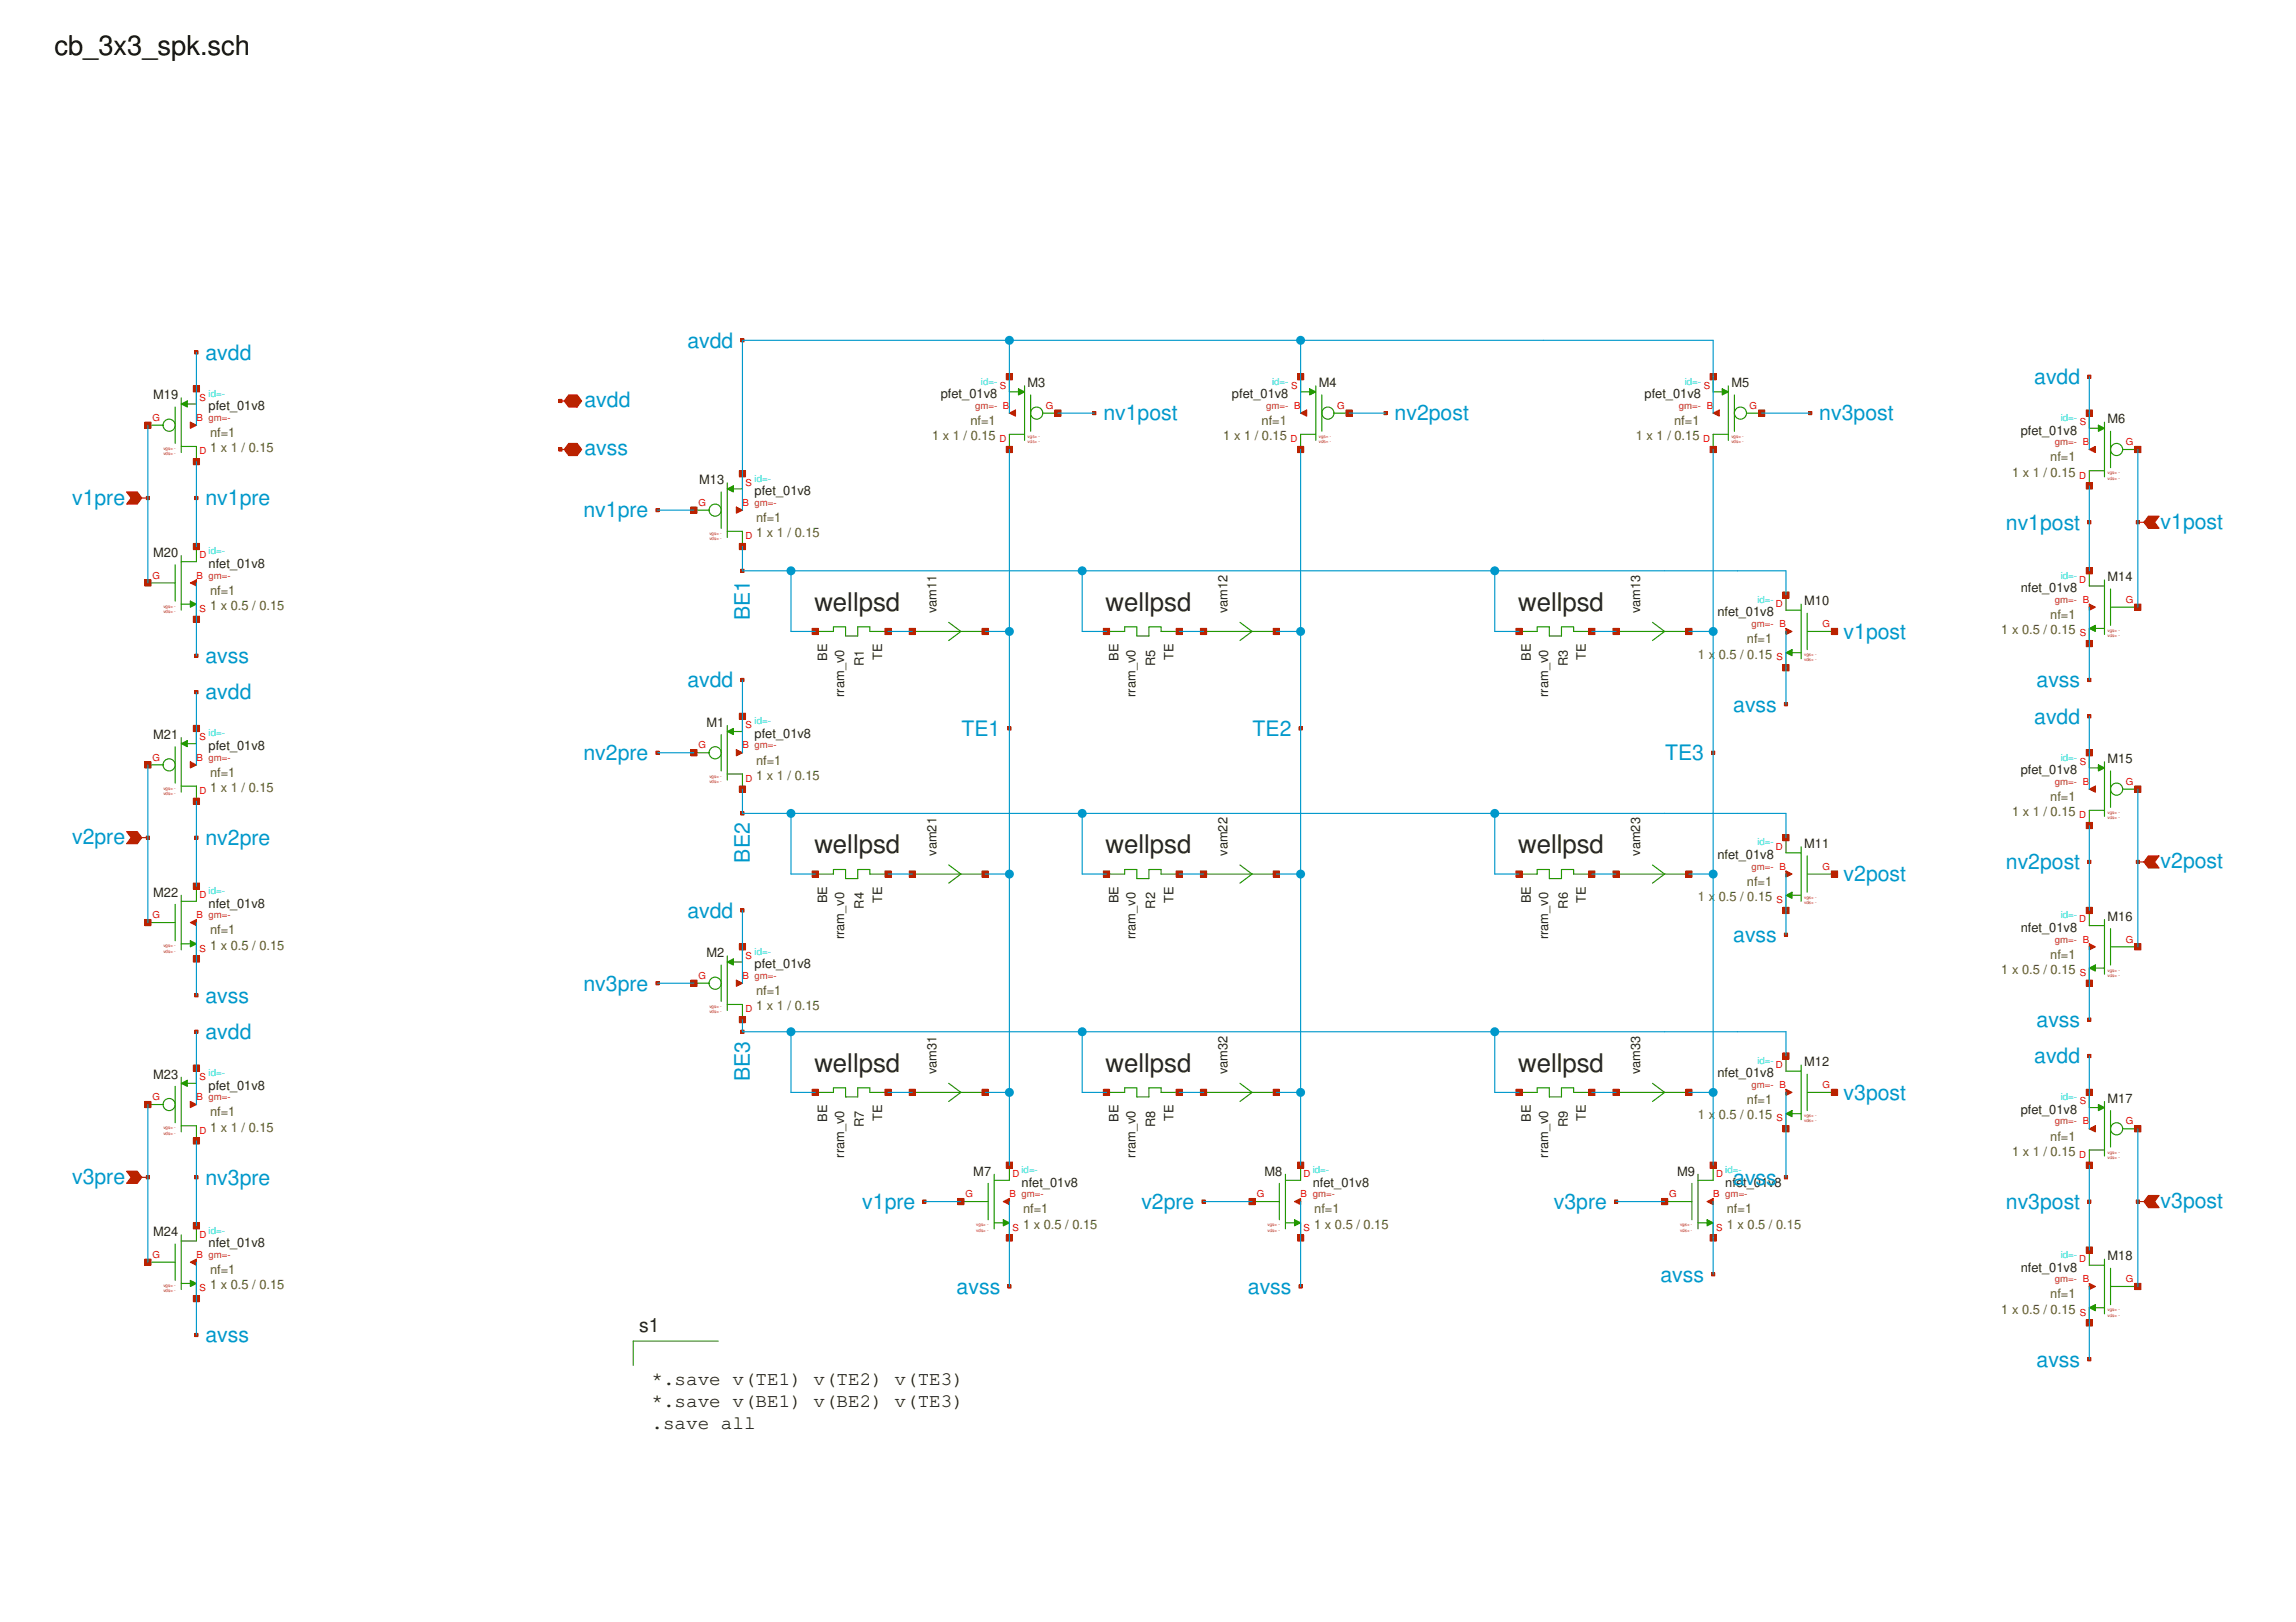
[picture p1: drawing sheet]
<svg xmlns="http://www.w3.org/2000/svg" width="297mm" height="210mm" viewBox="0 0 297 210" stroke-linecap="round" stroke-linejoin="round" font-family="sans-serif">
<defs><g id="words">
<text font-size="3.5" x="7.1" y="7.1">cb_3x3_spk.sch</text>
<g font-size="3.3" fill="#222">
<text x="105.4" y="79">wellpsd</text>
<text x="143" y="79">wellpsd</text>
<text x="196.4" y="79">wellpsd</text>
<text x="105.4" y="110.4">wellpsd</text>
<text x="143" y="110.4">wellpsd</text>
<text x="196.4" y="110.4">wellpsd</text>
<text x="105.4" y="138.7">wellpsd</text>
<text x="143" y="138.7">wellpsd</text>
<text x="196.4" y="138.7">wellpsd</text>
</g>
<g font-size="2.7" fill="#0098cb">
<text x="26.6" y="46.6">avdd</text>
<text x="88.9" y="45">avdd</text>
<text x="75.6" y="52.6">avdd</text>
<text x="263.2" y="49.7">avdd</text>
<text x="75.6" y="58.9">avss</text>
<text x="142.8" y="54.4">nv1post</text>
<text x="180.4" y="54.4">nv2post</text>
<text x="235.4" y="54.4">nv3post</text>
<text x="9.3" y="65.3">v1pre</text>
<text x="26.6" y="65.4">nv1pre</text>
<text x="75.5" y="67">nv1pre</text>
<text x="259.5" y="68.5">nv1post</text>
<text x="279.5" y="68.4">v1post</text>
<text x="97" y="80.2" transform="rotate(-90 97 80.2)">BE1</text>
<text x="238.5" y="82.7">v1post</text>
<text x="26.6" y="85.8">avss</text>
<text x="88.9" y="88.9">avdd</text>
<text x="263.5" y="88.9">avss</text>
<text x="26.6" y="90.5">avdd</text>
<text x="124.4" y="95.2">TE1</text>
<text x="162" y="95.2">TE2</text>
<text x="224.2" y="92.1">avss</text>
<text x="263.2" y="93.6">avdd</text>
<text x="75.5" y="98.4">nv2pre</text>
<text x="215.4" y="98.4">TE3</text>
<text x="9.3" y="109.2">v2pre</text>
<text x="26.6" y="109.3">nv2pre</text>
<text x="97" y="111.6" transform="rotate(-90 97 111.6)">BE2</text>
<text x="259.5" y="112.5">nv2post</text>
<text x="279.5" y="112.4">v2post</text>
<text x="88.9" y="118.8">avdd</text>
<text x="238.5" y="114.1">v2post</text>
<text x="224.2" y="121.9">avss</text>
<text x="26.6" y="129.8">avss</text>
<text x="75.5" y="128.2">nv3pre</text>
<text x="26.6" y="134.5">avdd</text>
<text x="263.2" y="137.6">avdd</text>
<text x="263.5" y="132.9">avss</text>
<text x="97" y="139.9" transform="rotate(-90 97 139.9)">BE3</text>
<text x="238.5" y="142.3">v3post</text>
<text x="9.3" y="153.2">v3pre</text>
<text x="26.6" y="153.3">nv3pre</text>
<text x="224.2" y="153.3">avss</text>
<text x="111.6" y="156.4">v1pre</text>
<text x="147.7" y="156.4">v2pre</text>
<text x="201" y="156.4">v3pre</text>
<text x="259.5" y="156.4">nv3post</text>
<text x="279.5" y="156.3">v3post</text>
<text x="123.8" y="167.4">avss</text>
<text x="161.4" y="167.4">avss</text>
<text x="214.8" y="165.9">avss</text>
<text x="26.6" y="173.7">avss</text>
<text x="263.5" y="176.8">avss</text>
</g>
<g font-size="2.5" fill="#222">
<text x="82.7" y="172.4">s1</text>
<text x="84.3" y="179.2">*.save v(TE1) v(TE2) v(TE3)</text>
<text x="84.3" y="182.1">*.save v(BE1) v(BE2) v(TE3)</text>
<text x="84.3" y="184.9">.save all</text>
</g>
<g font-size="1.7" fill="#222">
<text x="19.8" y="51.7">M19</text>
<text x="27" y="53.1">pfet_01v8</text>
<text x="121.7" y="51.5">pfet_01v8</text>
<text x="132.9" y="50.1">M3</text>
<text x="159.4" y="51.5">pfet_01v8</text>
<text x="170.6" y="50.1">M4</text>
<text x="212.8" y="51.5">pfet_01v8</text>
<text x="224" y="50.1">M5</text>
<text x="261.4" y="56.2">pfet_01v8</text>
<text x="272.7" y="54.8">M6</text>
<text x="90.5" y="62.7">M13</text>
<text x="97.6" y="64.1">pfet_01v8</text>
<text x="19.8" y="72.1">M20</text>
<text x="27" y="73.5">nfet_01v8</text>
<text x="261.4" y="76.6">nfet_01v8</text>
<text x="272.7" y="75.2">M14</text>
<text x="121.1" y="79.4" transform="rotate(-90 121.1 79.4)">vam11</text>
<text x="158.8" y="79.4" transform="rotate(-90 158.8 79.4)">vam12</text>
<text x="212.2" y="79.4" transform="rotate(-90 212.2 79.4)">vam13</text>
<text x="222.2" y="79.8">nfet_01v8</text>
<text x="233.4" y="78.4">M10</text>
<text x="107" y="85.5" transform="rotate(-90 107 85.5)">BE</text>
<text x="111.8" y="86.2" transform="rotate(-90 111.8 86.2)">R1</text>
<text x="114.1" y="85.4" transform="rotate(-90 114.1 85.4)">TE</text>
<text x="144.7" y="85.5" transform="rotate(-90 144.7 85.5)">BE</text>
<text x="149.4" y="86.2" transform="rotate(-90 149.4 86.2)">R5</text>
<text x="151.8" y="85.4" transform="rotate(-90 151.8 85.4)">TE</text>
<text x="198.1" y="85.5" transform="rotate(-90 198.1 85.5)">BE</text>
<text x="202.8" y="86.2" transform="rotate(-90 202.8 86.2)">R3</text>
<text x="205.2" y="85.4" transform="rotate(-90 205.2 85.4)">TE</text>
<text x="19.8" y="95.6">M21</text>
<text x="91.4" y="94">M1</text>
<text x="97.6" y="95.5">pfet_01v8</text>
<text x="109.2" y="90.2" transform="rotate(-90 109.2 90.2)">rram_v0</text>
<text x="146.9" y="90.2" transform="rotate(-90 146.9 90.2)">rram_v0</text>
<text x="200.3" y="90.2" transform="rotate(-90 200.3 90.2)">rram_v0</text>
<text x="27" y="97">pfet_01v8</text>
<text x="261.4" y="100.2">pfet_01v8</text>
<text x="272.7" y="98.8">M15</text>
<text x="121.1" y="110.8" transform="rotate(-90 121.1 110.8)">vam21</text>
<text x="158.8" y="110.8" transform="rotate(-90 158.8 110.8)">vam22</text>
<text x="212.2" y="110.8" transform="rotate(-90 212.2 110.8)">vam23</text>
<text x="222.2" y="111.2">nfet_01v8</text>
<text x="233.4" y="109.7">M11</text>
<text x="19.8" y="116">M22</text>
<text x="27" y="117.5">nfet_01v8</text>
<text x="107" y="116.9" transform="rotate(-90 107 116.9)">BE</text>
<text x="111.8" y="117.6" transform="rotate(-90 111.8 117.6)">R4</text>
<text x="114.1" y="116.8" transform="rotate(-90 114.1 116.8)">TE</text>
<text x="144.7" y="116.9" transform="rotate(-90 144.7 116.9)">BE</text>
<text x="149.4" y="117.6" transform="rotate(-90 149.4 117.6)">R2</text>
<text x="151.8" y="116.8" transform="rotate(-90 151.8 116.8)">TE</text>
<text x="198.1" y="116.9" transform="rotate(-90 198.1 116.9)">BE</text>
<text x="202.8" y="117.6" transform="rotate(-90 202.8 117.6)">R6</text>
<text x="205.2" y="116.8" transform="rotate(-90 205.2 116.8)">TE</text>
<text x="272.7" y="119.2">M16</text>
<text x="91.4" y="123.9">M2</text>
<text x="97.6" y="125.3">pfet_01v8</text>
<text x="109.2" y="121.6" transform="rotate(-90 109.2 121.6)">rram_v0</text>
<text x="146.9" y="121.6" transform="rotate(-90 146.9 121.6)">rram_v0</text>
<text x="200.3" y="121.6" transform="rotate(-90 200.3 121.6)">rram_v0</text>
<text x="261.4" y="120.6">nfet_01v8</text>
<text x="19.8" y="139.6">M23</text>
<text x="27" y="141">pfet_01v8</text>
<text x="121.1" y="139" transform="rotate(-90 121.1 139)">vam31</text>
<text x="158.8" y="139" transform="rotate(-90 158.8 139)">vam32</text>
<text x="212.2" y="139" transform="rotate(-90 212.2 139)">vam33</text>
<text x="222.2" y="139.4">nfet_01v8</text>
<text x="233.4" y="138">M12</text>
<text x="272.7" y="142.7">M17</text>
<text x="107" y="145.2" transform="rotate(-90 107 145.2)">BE</text>
<text x="109.2" y="149.8" transform="rotate(-90 109.2 149.8)">rram_v0</text>
<text x="111.8" y="145.8" transform="rotate(-90 111.8 145.8)">R7</text>
<text x="114.1" y="145.1" transform="rotate(-90 114.1 145.1)">TE</text>
<text x="144.7" y="145.2" transform="rotate(-90 144.7 145.2)">BE</text>
<text x="146.9" y="149.8" transform="rotate(-90 146.9 149.8)">rram_v0</text>
<text x="149.4" y="145.8" transform="rotate(-90 149.4 145.8)">R8</text>
<text x="151.8" y="145.1" transform="rotate(-90 151.8 145.1)">TE</text>
<text x="198.1" y="145.2" transform="rotate(-90 198.1 145.2)">BE</text>
<text x="200.3" y="149.8" transform="rotate(-90 200.3 149.8)">rram_v0</text>
<text x="202.8" y="145.8" transform="rotate(-90 202.8 145.8)">R9</text>
<text x="205.2" y="145.1" transform="rotate(-90 205.2 145.1)">TE</text>
<text x="261.4" y="144.1">pfet_01v8</text>
<text x="125.9" y="152.1">M7</text>
<text x="132.2" y="153.6">nfet_01v8</text>
<text x="163.6" y="152.1">M8</text>
<text x="169.8" y="153.6">nfet_01v8</text>
<text x="217" y="152.1">M9</text>
<text x="223.2" y="153.6">nfet_01v8</text>
<text x="19.8" y="160">M24</text>
<text x="27" y="161.4">nfet_01v8</text>
<text x="261.4" y="164.5">nfet_01v8</text>
<text x="272.7" y="163.1">M18</text>
</g>
<g font-size="1.7" fill="#660">
<text x="27.2" y="58.5">1 x 1 / 0.15</text>
<text x="27.2" y="56.6">nf=1</text>
<text x="120.6" y="57">1 x 1 / 0.15</text>
<text x="125.5" y="55">nf=1</text>
<text x="158.3" y="57">1 x 1 / 0.15</text>
<text x="163.2" y="55">nf=1</text>
<text x="211.6" y="57">1 x 1 / 0.15</text>
<text x="216.6" y="55">nf=1</text>
<text x="265.2" y="59.7">nf=1</text>
<text x="260.3" y="61.7">1 x 1 / 0.15</text>
<text x="97.8" y="69.5">1 x 1 / 0.15</text>
<text x="97.8" y="67.6">nf=1</text>
<text x="27.2" y="77">nf=1</text>
<text x="27.2" y="78.9">1 x 0.5 / 0.15</text>
<text x="226" y="83.3">nf=1</text>
<text x="258.9" y="82.1">1 x 0.5 / 0.15</text>
<text x="265.2" y="80.1">nf=1</text>
<text x="219.7" y="85.2">1 x 0.5 / 0.15</text>
<text x="27.2" y="100.5">nf=1</text>
<text x="97.8" y="100.9">1 x 1 / 0.15</text>
<text x="97.8" y="99">nf=1</text>
<text x="27.2" y="102.5">1 x 1 / 0.15</text>
<text x="260.3" y="105.6">1 x 1 / 0.15</text>
<text x="265.2" y="103.7">nf=1</text>
<text x="219.7" y="116.6">1 x 0.5 / 0.15</text>
<text x="226" y="114.7">nf=1</text>
<text x="27.2" y="122.9">1 x 0.5 / 0.15</text>
<text x="27.2" y="120.9">nf=1</text>
<text x="265.2" y="124.1">nf=1</text>
<text x="97.8" y="130.7">1 x 1 / 0.15</text>
<text x="97.8" y="128.8">nf=1</text>
<text x="258.9" y="126">1 x 0.5 / 0.15</text>
<text x="226" y="142.9">nf=1</text>
<text x="27.2" y="146.4">1 x 1 / 0.15</text>
<text x="27.2" y="144.5">nf=1</text>
<text x="219.7" y="144.9">1 x 0.5 / 0.15</text>
<text x="260.3" y="149.6">1 x 1 / 0.15</text>
<text x="265.2" y="147.6">nf=1</text>
<text x="132.4" y="159">1 x 0.5 / 0.15</text>
<text x="132.4" y="157">nf=1</text>
<text x="170" y="159">1 x 0.5 / 0.15</text>
<text x="170" y="157">nf=1</text>
<text x="223.4" y="159">1 x 0.5 / 0.15</text>
<text x="223.4" y="157">nf=1</text>
<text x="27.2" y="166.8">1 x 0.5 / 0.15</text>
<text x="27.2" y="164.9">nf=1</text>
<text x="258.9" y="170">1 x 0.5 / 0.15</text>
<text x="265.2" y="168">nf=1</text>
</g>
<g font-size="1.2" fill="#fe0000">
<text x="25.8" y="51.9">S</text>
<text x="129.4" y="50.3">S</text>
<text x="135.3" y="52.9">G</text>
<text x="167" y="50.3">S</text>
<text x="173" y="52.9">G</text>
<text x="220.4" y="50.3">S</text>
<text x="226.3" y="52.9">G</text>
<text x="19.7" y="54.5">G</text>
<text x="25.4" y="54.5">B gm=-</text>
<text x="25.8" y="58.8">D</text>
<text x="129.3" y="57.2">D</text>
<text x="167" y="57.2">D</text>
<text x="220.3" y="57.2">D</text>
<text x="269.1" y="55">S</text>
<text x="275" y="57.6">G</text>
<text x="90.4" y="65.5">G</text>
<text x="96.1" y="65.5">B gm=-</text>
<text x="96.4" y="62.8">S</text>
<text x="269" y="61.9">D</text>
<text x="96.4" y="69.8">D</text>
<text x="19.7" y="74.9">G</text>
<text x="25.4" y="74.9">B gm=-</text>
<text x="25.8" y="72.3">D</text>
<text x="269" y="75.4">D</text>
<text x="25.8" y="79.2">S</text>
<text x="229.8" y="78.5">D</text>
<text x="235.8" y="81.2">G</text>
<text x="269.1" y="82.3">S</text>
<text x="275" y="78">G</text>
<text x="229.8" y="85.5">S</text>
<text x="25.8" y="95.8">S</text>
<text x="96.4" y="94.2">S</text>
<text x="19.7" y="98.4">G</text>
<text x="25.4" y="98.4">B gm=-</text>
<text x="90.4" y="96.9">G</text>
<text x="96.1" y="96.9">B gm=-</text>
<text x="96.4" y="101.2">D</text>
<text x="269.1" y="99">S</text>
<text x="275" y="101.6">G</text>
<text x="25.8" y="102.7">D</text>
<text x="269" y="105.9">D</text>
<text x="229.8" y="109.9">D</text>
<text x="235.8" y="112.6">G</text>
<text x="19.7" y="118.8">G</text>
<text x="25.4" y="118.8">B gm=-</text>
<text x="25.8" y="116.2">D</text>
<text x="229.8" y="116.9">S</text>
<text x="269" y="119.4">D</text>
<text x="25.8" y="123.1">S</text>
<text x="96.4" y="124.1">S</text>
<text x="275" y="122">G</text>
<text x="90.4" y="126.7">G</text>
<text x="96.1" y="126.7">B gm=-</text>
<text x="96.4" y="131">D</text>
<text x="269.1" y="126.3">S</text>
<text x="19.7" y="142.4">G</text>
<text x="25.4" y="142.4">B gm=-</text>
<text x="25.8" y="139.8">S</text>
<text x="229.8" y="138.2">D</text>
<text x="235.8" y="140.8">G</text>
<text x="269.1" y="142.9">S</text>
<text x="25.8" y="146.7">D</text>
<text x="229.8" y="145.1">S</text>
<text x="269" y="149.8">D</text>
<text x="275" y="145.5">G</text>
<text x="124.9" y="154.9">G</text>
<text x="130.6" y="154.9">B gm=-</text>
<text x="131" y="152.3">D</text>
<text x="162.6" y="154.9">G</text>
<text x="168.3" y="154.9">B gm=-</text>
<text x="168.7" y="152.3">D</text>
<text x="216" y="154.9">G</text>
<text x="221.6" y="154.9">B gm=-</text>
<text x="222" y="152.3">D</text>
<text x="25.8" y="160.2">D</text>
<text x="131" y="159.3">S</text>
<text x="168.7" y="159.3">S</text>
<text x="222" y="159.3">S</text>
<text x="19.7" y="162.8">G</text>
<text x="25.4" y="162.8">B gm=-</text>
<text x="25.8" y="167.1">S</text>
<text x="269" y="163.3">D</text>
<text x="275" y="165.9">G</text>
<text x="269.1" y="170.2">S</text>
</g>
<g font-size="1.2" fill="#00fecb">
<text x="27" y="51.3">id=-</text>
<text x="126.9" y="49.8">id=-</text>
<text x="164.6" y="49.8">id=-</text>
<text x="218" y="49.8">id=-</text>
<text x="266.6" y="54.5">id=-</text>
<text x="97.6" y="62.3">id=-</text>
<text x="27" y="71.7">id=-</text>
<text x="266.6" y="74.9">id=-</text>
<text x="227.4" y="78">id=-</text>
<text x="27" y="95.3">id=-</text>
<text x="97.6" y="93.7">id=-</text>
<text x="266.6" y="98.4">id=-</text>
<text x="227.4" y="109.4">id=-</text>
<text x="27" y="115.7">id=-</text>
<text x="266.6" y="118.8">id=-</text>
<text x="97.6" y="123.5">id=-</text>
<text x="227.4" y="137.7">id=-</text>
<text x="27" y="139.2">id=-</text>
<text x="266.6" y="142.4">id=-</text>
<text x="132.2" y="151.8">id=-</text>
<text x="169.8" y="151.8">id=-</text>
<text x="223.2" y="151.8">id=-</text>
<text x="27" y="159.6">id=-</text>
<text x="266.6" y="162.8">id=-</text>
</g>
<g font-size="1.2" fill="#a92222">
<text x="126.1" y="52.9">gm=- B</text>
<text x="163.8" y="52.9">gm=- B</text>
<text x="217.2" y="52.9">gm=- B</text>
<text x="265.9" y="57.6">gm=- B</text>
<text x="226.6" y="81.2">gm=- B</text>
<text x="265.9" y="78">gm=- B</text>
<text x="265.9" y="101.6">gm=- B</text>
<text x="226.6" y="112.6">gm=- B</text>
<text x="265.9" y="122">gm=- B</text>
<text x="226.6" y="140.8">gm=- B</text>
<text x="265.9" y="145.5">gm=- B</text>
<text x="265.9" y="165.9">gm=- B</text>
</g>
<g font-size=".6" fill="#a92222">
<text x="21.1" y="58.2">vgs= -</text>
<text x="21.1" y="58.9">vds= -</text>
<text x="132.9" y="56.7">vgs= -</text>
<text x="132.9" y="57.3">vds= -</text>
<text x="170.6" y="56.7">vgs= -</text>
<text x="170.6" y="57.3">vds= -</text>
<text x="224" y="56.7">vgs= -</text>
<text x="224" y="57.3">vds= -</text>
<text x="272.7" y="61.4">vgs= -</text>
<text x="272.7" y="62.1">vds= -</text>
<text x="91.8" y="69.2">vgs= -</text>
<text x="91.8" y="69.9">vds= -</text>
<text x="21.1" y="78.7">vgs= -</text>
<text x="21.1" y="79.3">vds= -</text>
<text x="272.7" y="81.8">vgs= -</text>
<text x="272.7" y="82.5">vds= -</text>
<text x="233.4" y="84.9">vgs= -</text>
<text x="233.4" y="85.6">vds= -</text>
<text x="91.8" y="100.6">vgs= -</text>
<text x="91.8" y="101.3">vds= -</text>
<text x="21.1" y="102.2">vgs= -</text>
<text x="21.1" y="102.9">vds= -</text>
<text x="272.7" y="105.3">vgs= -</text>
<text x="272.7" y="106">vds= -</text>
<text x="233.4" y="116.3">vgs= -</text>
<text x="233.4" y="117">vds= -</text>
<text x="21.1" y="122.6">vgs= -</text>
<text x="21.1" y="123.3">vds= -</text>
<text x="272.7" y="125.7">vgs= -</text>
<text x="91.8" y="130.5">vgs= -</text>
<text x="91.8" y="131.1">vds= -</text>
<text x="272.7" y="126.4">vds= -</text>
<text x="21.1" y="146.2">vgs= -</text>
<text x="21.1" y="146.8">vds= -</text>
<text x="233.4" y="144.6">vgs= -</text>
<text x="233.4" y="145.3">vds= -</text>
<text x="272.7" y="149.3">vgs= -</text>
<text x="272.7" y="150">vds= -</text>
<text x="126.3" y="158.7">vgs= -</text>
<text x="126.3" y="159.4">vds= -</text>
<text x="164" y="158.7">vgs= -</text>
<text x="164" y="159.4">vds= -</text>
<text x="217.4" y="158.7">vgs= -</text>
<text x="217.4" y="159.4">vds= -</text>
<text x="21.1" y="166.6">vgs= -</text>
<text x="21.1" y="167.2">vds= -</text>
<text x="272.7" y="169.7">vgs= -</text>
<text x="272.7" y="170.4">vds= -</text>
</g>
</g></defs>
<path d="M196.5 81.7h2.4v-.6h1.5v1.2h1.6v-1.2h1.6v.6h2.3M124.3 155.5h3.5M127.8 153.1v4.8M128.6 152v7M128.6 158.2h1.2M130.6 150.8v1.9h-2M130.6 158.2v2" fill="none" stroke="#229800" stroke-width=".15"/>
<path d="M129.8 157.9l.8 .3-.8 .4z" fill="#229800"/>
<path d="M129.8 157.9l.8 .3-.8 .4zM162 155.5h3.5M165.5 153.1v4.8M166.3 152v7M166.3 158.2h1.2M168.3 150.8v1.9h-2M168.3 158.2v2" fill="none" stroke="#229800" stroke-width=".15"/>
<path d="M167.5 157.9l.8 .3-.8 .4z" fill="#229800"/>
<path d="M167.5 157.9l.8 .3-.8 .4zM215.4 155.5h3.5M218.9 153.1v4.8M219.7 152v7M219.7 158.2h1.2M221.6 150.8v1.9h-1.9M221.6 158.2v2" fill="none" stroke="#229800" stroke-width=".15"/>
<path d="M220.9 157.9l.7 .3-.7 .4z" fill="#229800"/>
<path d="M231.1 77v2h1.9M233 78.2v7M233.8 79.4v4.7M231.1 84.5v1.9M231.8 84.5h1.2M233.8 81.7h3.5M220.9 157.9l.7 .3-.7 .4z" fill="none" stroke="#229800" stroke-width=".15"/>
<path d="M231.1 84.5l.7-.4v.8z" fill="#229800"/>
<path d="M231.1 84.5l.7-.4v.8zM231.1 108.4v2h1.9M231.1 115.9v1.9M231.8 115.9h1.2M233 109.6v7M233.8 113.1h3.5M233.8 110.8v4.7" fill="none" stroke="#229800" stroke-width=".15"/>
<path d="M231.1 115.9l.7-.4v.8z" fill="#229800"/>
<path d="M231.1 115.9l.7-.4v.8zM231.1 136.7v1.9h1.9M233 137.8v7.1M233.8 139v4.7M231.1 144.1v2M231.8 144.1h1.2M233.8 141.4h3.5" fill="none" stroke="#229800" stroke-width=".15"/>
<path d="M231.1 144.1l.7-.4v.8z" fill="#229800"/>
<path d="M89.8 66h1.9M93.3 63.7v4.7M94.1 62.5v7M94.1 68.8h2v1.9M96.1 61.3v2h-1.2M231.1 144.1l.7-.4v.8z" fill="none" stroke="#229800" stroke-width=".15"/>
<path d="M94.1 63.3l.8-.4v.8z" fill="#229800"/>
<g fill="none" stroke="#229800" stroke-width=".15">
<path d="M94.1 63.3l.8-.4v.8zM89.8 97.4h1.9M93.3 95.1v4.7M94.1 93.9v7M96.1 92.7v2h-1.2M94.1 100.2h2v1.9"/>
<circle cx="92.5" cy="66" r=".78"/>
</g>
<path d="M94.1 94.7l.8-.4v.8z" fill="#229800"/>
<g fill="none" stroke="#229800" stroke-width=".15">
<path d="M94.1 94.7l.8-.4v.8zM89.8 127.2h1.9M93.3 124.9v4.7M94.1 123.7v7.1M94.1 130h2v1.9M96.1 122.5v2h-1.2"/>
<circle cx="92.5" cy="97.4" r=".78"/>
</g>
<path d="M94.1 124.5l.8-.4v.8z" fill="#229800"/>
<g fill="none" stroke="#229800" stroke-width=".15">
<path d="M130.6 48.8v1.9h1.2M132.5 49.9v7.1M132.5 56.2h-1.9v2M133.3 51.1v4.7M134.9 53.5h2M94.1 124.5l.8-.4v.8z"/>
<circle cx="92.5" cy="127.2" r=".78"/>
</g>
<path d="M131.8 50.3l.7 .4-.7 .4z" fill="#229800"/>
<g fill="none" stroke="#229800" stroke-width=".15">
<path d="M131.8 50.3l.7 .4-.7 .4zM168.3 48.8v1.9h1.1M170.2 49.9v7.1M170.2 56.2h-1.9v2M171 51.1v4.7M172.6 53.5h1.9"/>
<circle cx="134.1" cy="53.5" r=".78"/>
</g>
<path d="M169.4 50.3l.8 .4-.8 .4z" fill="#229800"/>
<g fill="none" stroke="#229800" stroke-width=".15">
<path d="M169.4 50.3l.8 .4-.8 .4zM221.6 48.8v1.9h1.2M223.6 49.9v7.1M223.6 56.2h-2v2M224.4 51.1v4.7M226 53.5h1.9"/>
<circle cx="171.8" cy="53.5" r=".78"/>
</g>
<path d="M222.8 50.3l.8 .4-.8 .4z" fill="#229800"/>
<g fill="none" stroke="#229800" stroke-width=".15">
<path d="M222.8 50.3l.8 .4-.8 .4zM270.3 53.5v1.9h1.2M272.3 54.6v7.1M273 55.8v4.7M274.6 58.2h2M272.3 60.9h-2v2"/>
<circle cx="225.2" cy="53.5" r=".78"/>
</g>
<path d="M271.5 55l.8 .4-.8 .4z" fill="#229800"/>
<g fill="none" stroke="#229800" stroke-width=".15">
<path d="M271.5 55l.8 .4-.8 .4zM270.3 73.9v1.9h2M272.3 75v7.1M273 78.6h3.6M273 76.2v4.7M270.3 81.3v2M271.1 81.3h1.2"/>
<circle cx="273.8" cy="58.2" r=".78"/>
</g>
<path d="M270.3 81.3l.8-.4v.8z" fill="#229800"/>
<path d="M270.3 81.3l.8-.4v.8zM270.3 97.4v2h1.2M272.3 98.6v7.1M273 99.8v4.7M272.3 104.9h-2v1.9M274.6 102.1h2" fill="none" stroke="#229800" stroke-width=".15"/>
<path d="M271.5 99l.8 .4-.8 .4z" fill="#229800"/>
<g fill="none" stroke="#229800" stroke-width=".15">
<path d="M271.5 99l.8 .4-.8 .4zM270.3 117.8v2h2M272.3 119v7.1M270.3 125.3v1.9M271.1 125.3h1.2M273 122.5h3.6M273 120.2v4.7"/>
<circle cx="273.8" cy="102.1" r=".78"/>
</g>
<path d="M270.3 125.3l.8-.4v.8z" fill="#229800"/>
<path d="M270.3 125.3l.8-.4v.8zM270.3 141.4v1.9h1.2M272.3 142.5v7.1M272.3 148.8h-2v2M273 143.7v4.7M274.6 146.1h2" fill="none" stroke="#229800" stroke-width=".15"/>
<path d="M271.5 142.9l.8 .4-.8 .4z" fill="#229800"/>
<g fill="none" stroke="#229800" stroke-width=".15">
<path d="M271.5 142.9l.8 .4-.8 .4zM270.3 161.8v1.9h2M270.3 169.2v2M271.1 169.2h1.2M272.3 163v7M273 166.5h3.6M273 164.1v4.7"/>
<circle cx="273.8" cy="146.1" r=".78"/>
</g>
<path d="M270.3 169.2l.8-.4v.8z" fill="#229800"/>
<path d="M19.1 55h2M22.7 52.7v4.7M23.4 51.5v7.1M23.4 57.8h2v1.9M25.4 50.3v2h-1.2M270.3 169.2l.8-.4v.8z" fill="none" stroke="#229800" stroke-width=".15"/>
<path d="M23.4 52.3l.8-.4v.8z" fill="#229800"/>
<g fill="none" stroke="#229800" stroke-width=".15">
<path d="M23.4 52.3l.8-.4v.8zM19.1 75.4h3.6M22.7 73.1v4.7M23.4 71.9v7.1M23.4 78.2h1.2M25.4 70.7v2h-2M25.4 78.2v1.9"/>
<circle cx="21.9" cy="55" r=".78"/>
</g>
<path d="M24.6 77.8l.8 .4-.8 .4z" fill="#229800"/>
<path d="M24.6 77.8l.8 .4-.8 .4zM19.1 99h2M22.7 96.6v4.7M23.4 95.5v7M25.4 94.3v1.9h-1.2M23.4 101.7h2v2" fill="none" stroke="#229800" stroke-width=".15"/>
<path d="M23.4 96.2l.8-.4v.8z" fill="#229800"/>
<g fill="none" stroke="#229800" stroke-width=".15">
<path d="M23.4 96.2l.8-.4v.8zM19.1 119.4h3.6M22.7 117v4.7M23.4 115.9v7M25.4 114.7v1.9h-2M23.4 122.1h1.2M25.4 122.1v2"/>
<circle cx="21.9" cy="99" r=".78"/>
</g>
<path d="M24.6 121.7l.8 .4-.8 .4z" fill="#229800"/>
<path d="M23.4 139.4v7.1M24.6 121.7l.8 .4-.8 .4zM25.4 138.2v2h-1.2M19.1 142.9h2M22.7 140.6v4.7M23.4 145.7h2v1.9" fill="none" stroke="#229800" stroke-width=".15"/>
<path d="M23.4 140.2l.8-.4v.8z" fill="#229800"/>
<g fill="none" stroke="#229800" stroke-width=".15">
<path d="M23.4 140.2l.8-.4v.8zM23.4 159.8v7.1M25.4 158.6v2h-2M19.1 163.3h3.6M22.7 161v4.7M23.4 166.1h1.2M25.4 166.1v2"/>
<circle cx="21.9" cy="142.9" r=".78"/>
</g>
<path d="M24.6 165.7l.8 .4-.8 .4z" fill="#229800"/>
<g fill="none" stroke="#229800" stroke-width=".15">
<path d="M105.5 81.7h2.3v-.6h1.6v1.2h1.6v-1.2h1.5v.6h2.4M118 81.7h9.4M122.7 80.5l1.6 1.2-1.6 1.2M143.1 81.7h2.4v-.6h1.6v1.2h1.5v-1.2h1.6v.6h2.4M155.7 81.7h9.4M160.4 80.5l1.6 1.2-1.6 1.2M209.1 81.7h9.4M213.8 80.5l1.6 1.2-1.6 1.2M105.5 113.1h2.3v-.6h1.6v1.2h1.6v-1.2h1.5v.6h2.4M118 113.1h9.4M122.7 111.9l1.6 1.2-1.6 1.2M143.1 113.1h2.4v-.6h1.6v1.2h1.5v-1.2h1.6v.6h2.4"/>
<path d="M155.7 113.1h9.4M160.4 111.9l1.6 1.2-1.6 1.2M196.5 113.1h2.4v-.6h1.5v1.2h1.6v-1.2h1.6v.6h2.3M209.1 113.1h9.4M213.8 111.9l1.6 1.2-1.6 1.2M105.5 141.4h2.3v-.6h1.6v1.2h1.6v-1.2h1.5v.6h2.4M118 141.4h9.4M122.7 140.2l1.6 1.2-1.6 1.1M143.1 141.4h2.4v-.6h1.6v1.2h1.5v-1.2h1.6v.6h2.4M155.7 141.4h9.4M160.4 140.2l1.6 1.2-1.6 1.1M196.5 141.4h2.4v-.6h1.5v1.2h1.6v-1.2h1.6v.6h2.3"/>
<path d="M209.1 141.4h9.4M213.8 140.2l1.6 1.2-1.6 1.1M24.6 165.7l.8 .4-.8 .4zM92.9 173.5h-11v3.2"/>
</g>
<path d="M205.5 81.3h.8v.8h-.8z" fill="none" stroke="#ba2200" stroke-width=".15"/>
<path d="M205.5 81.3h.8v.8h-.8z" fill="#ba2200"/>
<path d="M196.1 81.3h.8v.8h-.8z" fill="none" stroke="#ba2200" stroke-width=".15"/>
<g fill="#ba2200">
<path d="M196.1 81.3h.8v.8h-.8z"/>
<path d="M129.8 155.5l.8-.4v.8z"/>
</g>
<path d="M129.8 155.5l.8-.4v.8zM130.2 150.4h.8v.8h-.8z" fill="none" stroke="#ba2200" stroke-width=".15"/>
<path d="M130.2 150.4h.8v.8h-.8z" fill="#ba2200"/>
<path d="M123.9 155.1h.8v.8h-.8z" fill="none" stroke="#ba2200" stroke-width=".15"/>
<path d="M123.9 155.1h.8v.8h-.8z" fill="#ba2200"/>
<path d="M130.2 159.8h.8v.8h-.8z" fill="none" stroke="#ba2200" stroke-width=".15"/>
<path d="M130.2 159.8h.8v.8h-.8z" fill="#ba2200"/>
<path d="M130.6 155.5h.1" fill="none" stroke="#ba2200" stroke-width=".15"/>
<path d="M167.5 155.5l.8-.4v.8z" fill="#ba2200"/>
<path d="M167.5 155.5l.8-.4v.8zM167.9 150.4h.8v.8h-.8z" fill="none" stroke="#ba2200" stroke-width=".15"/>
<path d="M167.9 150.4h.8v.8h-.8z" fill="#ba2200"/>
<path d="M161.6 155.1h.8v.8h-.8z" fill="none" stroke="#ba2200" stroke-width=".15"/>
<path d="M161.6 155.1h.8v.8h-.8z" fill="#ba2200"/>
<path d="M167.9 159.8h.8v.8h-.8z" fill="none" stroke="#ba2200" stroke-width=".15"/>
<path d="M167.9 159.8h.8v.8h-.8z" fill="#ba2200"/>
<path d="M168.2 155.5h.1" fill="none" stroke="#ba2200" stroke-width=".15"/>
<path d="M220.9 155.5l.7-.4v.8z" fill="#ba2200"/>
<path d="M220.9 155.5l.7-.4v.8zM221.2 150.4h.8v.8h-.8z" fill="none" stroke="#ba2200" stroke-width=".15"/>
<path d="M221.2 150.4h.8v.8h-.8z" fill="#ba2200"/>
<path d="M215 155.1h.7v.8h-.7z" fill="none" stroke="#ba2200" stroke-width=".15"/>
<path d="M215 155.1h.7v.8h-.7z" fill="#ba2200"/>
<path d="M221.2 159.8h.8v.8h-.8z" fill="none" stroke="#ba2200" stroke-width=".15"/>
<path d="M221.2 159.8h.8v.8h-.8z" fill="#ba2200"/>
<path d="M221.6 155.5h.1" fill="none" stroke="#ba2200" stroke-width=".15"/>
<path d="M231.1 81.3l.7 .4-.7 .4z" fill="#ba2200"/>
<path d="M230.7 76.6h.7v.8h-.7zM231.1 81.3l.7 .4-.7 .4z" fill="none" stroke="#ba2200" stroke-width=".15"/>
<path d="M230.7 76.6h.7v.8h-.7z" fill="#ba2200"/>
<path d="M236.9 81.3h.8v.8h-.8z" fill="none" stroke="#ba2200" stroke-width=".15"/>
<path d="M236.9 81.3h.8v.8h-.8z" fill="#ba2200"/>
<path d="M230.7 86h.7v.8h-.7z" fill="none" stroke="#ba2200" stroke-width=".15"/>
<path d="M230.7 86h.7v.8h-.7z" fill="#ba2200"/>
<path d="M231 81.7h.1" fill="none" stroke="#ba2200" stroke-width=".15"/>
<path d="M231.1 112.7l.7 .4-.7 .4z" fill="#ba2200"/>
<path d="M230.7 108h.7v.8h-.7zM231.1 112.7l.7 .4-.7 .4z" fill="none" stroke="#ba2200" stroke-width=".15"/>
<path d="M230.7 108h.7v.8h-.7z" fill="#ba2200"/>
<path d="M236.9 112.7h.8v.8h-.8z" fill="none" stroke="#ba2200" stroke-width=".15"/>
<path d="M236.9 112.7h.8v.8h-.8z" fill="#ba2200"/>
<path d="M230.7 117.4h.7v.8h-.7z" fill="none" stroke="#ba2200" stroke-width=".15"/>
<path d="M230.7 117.4h.7v.8h-.7z" fill="#ba2200"/>
<path d="M231 113.1h.1" fill="none" stroke="#ba2200" stroke-width=".15"/>
<path d="M231.1 141l.7 .4-.7 .4z" fill="#ba2200"/>
<path d="M230.7 136.3h.7v.8h-.7zM231.1 141l.7 .4-.7 .4z" fill="none" stroke="#ba2200" stroke-width=".15"/>
<path d="M230.7 136.3h.7v.8h-.7z" fill="#ba2200"/>
<path d="M236.9 141h.8v.8h-.8z" fill="none" stroke="#ba2200" stroke-width=".15"/>
<path d="M236.9 141h.8v.8h-.8z" fill="#ba2200"/>
<path d="M230.7 145.7h.7v.8h-.7z" fill="none" stroke="#ba2200" stroke-width=".15"/>
<path d="M230.7 145.7h.7v.8h-.7z" fill="#ba2200"/>
<path d="M231 141.4h.1" fill="none" stroke="#ba2200" stroke-width=".15"/>
<path d="M130.4 166.3h.4v.4h-.4z" fill="none" stroke="#ba2200" stroke-width=".15"/>
<path d="M130.4 166.3h.4v.4h-.4z" fill="#ba2200"/>
<path d="M168.1 166.3h.4v.4h-.4z" fill="none" stroke="#ba2200" stroke-width=".15"/>
<path d="M168.1 166.3h.4v.4h-.4z" fill="#ba2200"/>
<path d="M221.4 164.7h.4v.4h-.4z" fill="none" stroke="#ba2200" stroke-width=".15"/>
<path d="M221.4 164.7h.4v.4h-.4z" fill="#ba2200"/>
<path d="M230.9 152.2h.4v.4h-.4z" fill="none" stroke="#ba2200" stroke-width=".15"/>
<path d="M230.9 152.2h.3v.4h-.3z" fill="#ba2200"/>
<path d="M230.9 120.8h.4v.4h-.4z" fill="none" stroke="#ba2200" stroke-width=".15"/>
<path d="M230.9 120.8h.3v.4h-.3z" fill="#ba2200"/>
<path d="M230.9 90.9h.4v.4h-.4z" fill="none" stroke="#ba2200" stroke-width=".15"/>
<g fill="#ba2200">
<path d="M230.9 90.9h.3v.4h-.3z"/>
<path d="M95.3 65.6l.8 .4-.8 .4z"/>
</g>
<path d="M95.3 65.6l.8 .4-.8 .4zM95.7 70.3h.7v.8h-.7z" fill="none" stroke="#ba2200" stroke-width=".15"/>
<path d="M95.7 70.3h.7v.8h-.7z" fill="#ba2200"/>
<path d="M89.4 65.6h.8v.8h-.8z" fill="none" stroke="#ba2200" stroke-width=".15"/>
<path d="M89.4 65.6h.8v.8h-.8z" fill="#ba2200"/>
<path d="M95.7 60.9h.7v.8h-.7z" fill="none" stroke="#ba2200" stroke-width=".15"/>
<path d="M95.7 60.9h.7v.8h-.7z" fill="#ba2200"/>
<path d="M96 66h.1" fill="none" stroke="#ba2200" stroke-width=".15"/>
<path d="M95.3 97l.8 .4-.8 .4z" fill="#ba2200"/>
<path d="M95.3 97l.8 .4-.8 .4zM95.7 101.7h.7v.8h-.7z" fill="none" stroke="#ba2200" stroke-width=".15"/>
<path d="M95.7 101.7h.7v.8h-.7z" fill="#ba2200"/>
<path d="M89.4 97h.8v.8h-.8z" fill="none" stroke="#ba2200" stroke-width=".15"/>
<path d="M89.4 97h.8v.8h-.8z" fill="#ba2200"/>
<path d="M95.7 92.3h.7v.8h-.7z" fill="none" stroke="#ba2200" stroke-width=".15"/>
<path d="M95.7 92.3h.7v.8h-.7z" fill="#ba2200"/>
<path d="M96 97.4h.1" fill="none" stroke="#ba2200" stroke-width=".15"/>
<path d="M95.3 126.8l.8 .4-.8 .4z" fill="#ba2200"/>
<path d="M95.3 126.8l.8 .4-.8 .4zM95.7 131.6h.7v.7h-.7z" fill="none" stroke="#ba2200" stroke-width=".15"/>
<path d="M95.7 131.6h.7v.7h-.7z" fill="#ba2200"/>
<path d="M89.4 126.8h.8v.8h-.8z" fill="none" stroke="#ba2200" stroke-width=".15"/>
<path d="M89.4 126.8h.8v.8h-.8z" fill="#ba2200"/>
<path d="M95.7 122.1h.7v.8h-.7z" fill="none" stroke="#ba2200" stroke-width=".15"/>
<path d="M95.7 122.1h.7v.8h-.7z" fill="#ba2200"/>
<path d="M96 127.3h.1" fill="none" stroke="#ba2200" stroke-width=".15"/>
<path d="M95.9 43.8h.3v.4h-.3z" fill="none" stroke="#ba2200" stroke-width=".15"/>
<path d="M95.9 43.8h.3v.4h-.3z" fill="#ba2200"/>
<path d="M95.9 87.8h.3v.4h-.3z" fill="none" stroke="#ba2200" stroke-width=".15"/>
<path d="M95.9 87.8h.3v.4h-.3z" fill="#ba2200"/>
<path d="M95.9 117.6h.3v.4h-.3z" fill="none" stroke="#ba2200" stroke-width=".15"/>
<g fill="#ba2200">
<path d="M95.9 117.6h.3v.4h-.3z"/>
<path d="M130.6 53.5l.8-.4v.8z"/>
</g>
<path d="M130.2 57.8h.8v.8h-.8zM130.6 53.5l.8-.4v.8z" fill="none" stroke="#ba2200" stroke-width=".15"/>
<path d="M130.2 57.8h.8v.8h-.8z" fill="#ba2200"/>
<path d="M136.5 53.1h.8v.8h-.8z" fill="none" stroke="#ba2200" stroke-width=".15"/>
<path d="M136.5 53.1h.8v.8h-.8z" fill="#ba2200"/>
<path d="M130.2 48.4h.8v.7h-.8z" fill="none" stroke="#ba2200" stroke-width=".15"/>
<path d="M130.2 48.4h.8v.7h-.8z" fill="#ba2200"/>
<path d="M130.6 53.5h.1" fill="none" stroke="#ba2200" stroke-width=".15"/>
<path d="M168.3 53.5l.7-.4v.8z" fill="#ba2200"/>
<path d="M167.9 57.8h.8v.8h-.8zM168.3 53.5l.7-.4v.8z" fill="none" stroke="#ba2200" stroke-width=".15"/>
<path d="M167.9 57.8h.8v.8h-.8z" fill="#ba2200"/>
<path d="M174.1 53.1h.8v.8h-.8z" fill="none" stroke="#ba2200" stroke-width=".15"/>
<path d="M174.1 53.1h.8v.8h-.8z" fill="#ba2200"/>
<path d="M167.9 48.4h.8v.7h-.8z" fill="none" stroke="#ba2200" stroke-width=".15"/>
<path d="M167.9 48.4h.8v.7h-.8z" fill="#ba2200"/>
<path d="M168.2 53.5h.1" fill="none" stroke="#ba2200" stroke-width=".15"/>
<path d="M221.6 53.5l.8-.4v.8z" fill="#ba2200"/>
<path d="M221.2 57.8h.8v.8h-.8zM221.6 53.5l.8-.4v.8z" fill="none" stroke="#ba2200" stroke-width=".15"/>
<path d="M221.2 57.8h.8v.8h-.8z" fill="#ba2200"/>
<path d="M227.5 53.1h.8v.8h-.8z" fill="none" stroke="#ba2200" stroke-width=".15"/>
<path d="M227.5 53.1h.8v.8h-.8z" fill="#ba2200"/>
<path d="M221.2 48.4h.8v.7h-.8z" fill="none" stroke="#ba2200" stroke-width=".15"/>
<path d="M221.2 48.4h.8v.7h-.8z" fill="#ba2200"/>
<path d="M221.6 53.5h.1" fill="none" stroke="#ba2200" stroke-width=".15"/>
<path d="M84.9 65.8h.4v.4h-.4z" fill="none" stroke="#ba2200" stroke-width=".15"/>
<path d="M84.9 65.8h.4v.4h-.4z" fill="#ba2200"/>
<path d="M84.9 97.2h.4v.4h-.4z" fill="none" stroke="#ba2200" stroke-width=".15"/>
<path d="M84.9 97.2h.4v.4h-.4z" fill="#ba2200"/>
<path d="M84.9 127h.4v.4h-.4z" fill="none" stroke="#ba2200" stroke-width=".15"/>
<path d="M84.9 127h.4v.4h-.4z" fill="#ba2200"/>
<path d="M119.4 155.3h.4v.4h-.4z" fill="none" stroke="#ba2200" stroke-width=".15"/>
<path d="M119.4 155.3h.4v.4h-.4z" fill="#ba2200"/>
<path d="M155.5 155.3h.4v.4h-.4z" fill="none" stroke="#ba2200" stroke-width=".15"/>
<path d="M155.5 155.3h.4v.4h-.4z" fill="#ba2200"/>
<path d="M208.9 155.3h.4v.4h-.4z" fill="none" stroke="#ba2200" stroke-width=".15"/>
<path d="M208.9 155.3h.4v.4h-.4z" fill="#ba2200"/>
<path d="M141.4 53.3h.4v.4h-.4z" fill="none" stroke="#ba2200" stroke-width=".15"/>
<path d="M141.4 53.3h.4v.4h-.4z" fill="#ba2200"/>
<path d="M179.1 53.3h.3v.4h-.3z" fill="none" stroke="#ba2200" stroke-width=".15"/>
<path d="M179.1 53.3h.3v.4h-.3z" fill="#ba2200"/>
<path d="M237.1 81.5h.4v.4h-.4z" fill="none" stroke="#ba2200" stroke-width=".15"/>
<path d="M237.1 81.5h.4v.4h-.4z" fill="#ba2200"/>
<path d="M72.5 51.9h.5" fill="none" stroke="#ba2200" stroke-width=".15"/>
<path d="M73.6 51.1h1.1l.6 .8-.6 .8h-1.1l-.6-.8z" fill="#ba2200"/>
<path d="M72.3 51.7h.4v.4h-.4zM73.6 51.1h1.1l.6 .8-.6 .8h-1.1l-.6-.8z" fill="none" stroke="#ba2200" stroke-width=".15"/>
<path d="M72.3 51.7h.4v.4h-.4z" fill="#ba2200"/>
<path d="M72.5 58.2h.5" fill="none" stroke="#ba2200" stroke-width=".15"/>
<path d="M73.6 57.4h1.1l.6 .8-.6 .8h-1.1l-.6-.8z" fill="#ba2200"/>
<path d="M72.3 58h.4v.4h-.4zM73.6 57.4h1.1l.6 .8-.6 .8h-1.1l-.6-.8z" fill="none" stroke="#ba2200" stroke-width=".15"/>
<path d="M72.3 58h.4v.4h-.4z" fill="#ba2200"/>
<path d="M95.9 73.7h.3v.4h-.3z" fill="none" stroke="#ba2200" stroke-width=".15"/>
<path d="M95.9 73.7h.3v.4h-.3z" fill="#ba2200"/>
<path d="M95.9 105.1h.3v.4h-.3z" fill="none" stroke="#ba2200" stroke-width=".15"/>
<path d="M95.9 105.1h.3v.4h-.3z" fill="#ba2200"/>
<path d="M95.9 133.3h.3v.4h-.3z" fill="none" stroke="#ba2200" stroke-width=".15"/>
<path d="M95.9 133.3h.3v.4h-.3z" fill="#ba2200"/>
<path d="M130.4 94.1h.4v.4h-.4z" fill="none" stroke="#ba2200" stroke-width=".15"/>
<path d="M130.4 94.1h.4v.4h-.4z" fill="#ba2200"/>
<path d="M168.1 94.1h.4v.4h-.4z" fill="none" stroke="#ba2200" stroke-width=".15"/>
<path d="M168.1 94.1h.4v.4h-.4z" fill="#ba2200"/>
<path d="M221.4 97.2h.4v.4h-.4z" fill="none" stroke="#ba2200" stroke-width=".15"/>
<g fill="#ba2200">
<path d="M221.4 97.2h.4v.4h-.4z"/>
<path d="M270.3 58.2l.8-.4v.8z"/>
</g>
<path d="M270.3 58.2l.8-.4v.8zM269.9 62.5h.8v.8h-.8z" fill="none" stroke="#ba2200" stroke-width=".15"/>
<path d="M269.9 62.5h.8v.8h-.8z" fill="#ba2200"/>
<path d="M276.2 57.8h.8v.8h-.8z" fill="none" stroke="#ba2200" stroke-width=".15"/>
<path d="M276.2 57.8h.8v.8h-.8z" fill="#ba2200"/>
<path d="M269.9 53.1h.8v.8h-.8z" fill="none" stroke="#ba2200" stroke-width=".15"/>
<path d="M269.9 53.1h.8v.8h-.8z" fill="#ba2200"/>
<path d="M270.3 58.2h.1" fill="none" stroke="#ba2200" stroke-width=".15"/>
<path d="M270.3 78.2l.8 .4-.8 .4z" fill="#ba2200"/>
<path d="M269.9 73.5h.8v.8h-.8zM270.3 78.2l.8 .4-.8 .4z" fill="none" stroke="#ba2200" stroke-width=".15"/>
<path d="M269.9 73.5h.8v.8h-.8z" fill="#ba2200"/>
<path d="M276.2 78.2h.8v.8h-.8z" fill="none" stroke="#ba2200" stroke-width=".15"/>
<path d="M276.2 78.2h.8v.8h-.8z" fill="#ba2200"/>
<path d="M269.9 82.9h.8v.8h-.8z" fill="none" stroke="#ba2200" stroke-width=".15"/>
<path d="M269.9 82.9h.8v.8h-.8z" fill="#ba2200"/>
<path d="M270.3 78.6h.1" fill="none" stroke="#ba2200" stroke-width=".15"/>
<path d="M270.1 87.8h.4v.4h-.4z" fill="none" stroke="#ba2200" stroke-width=".15"/>
<path d="M270.1 87.8h.4v.4h-.4z" fill="#ba2200"/>
<path d="M270.1 48.6h.4v.3h-.4z" fill="none" stroke="#ba2200" stroke-width=".15"/>
<path d="M270.1 48.6h.4v.3h-.4z" fill="#ba2200"/>
<path d="M276.6 67.6h.8" fill="none" stroke="#ba2200" stroke-width=".15"/>
<path d="M278 66.8h1.3l-.6 .8 .6 .8h-1.3l-.6-.8z" fill="#ba2200"/>
<path d="M276.4 67.4h.4v.4h-.4zM278 66.8h1.3l-.6 .8 .6 .8h-1.3l-.6-.8z" fill="none" stroke="#ba2200" stroke-width=".15"/>
<path d="M276.4 67.4h.4v.4h-.4z" fill="#ba2200"/>
<path d="M270.1 67.4h.4v.4h-.4z" fill="none" stroke="#ba2200" stroke-width=".15"/>
<path d="M270.1 67.4h.4v.4h-.4z" fill="#ba2200"/>
<path d="M234 53.3h.4v.4h-.4z" fill="none" stroke="#ba2200" stroke-width=".15"/>
<g fill="#ba2200">
<path d="M234 53.3h.4v.4h-.4z"/>
<path d="M270.3 102.1l.8-.4v.8z"/>
</g>
<path d="M269.9 106.4h.8v.8h-.8zM270.3 102.1l.8-.4v.8z" fill="none" stroke="#ba2200" stroke-width=".15"/>
<path d="M269.9 106.4h.8v.8h-.8z" fill="#ba2200"/>
<path d="M276.2 101.7h.8v.8h-.8z" fill="none" stroke="#ba2200" stroke-width=".15"/>
<path d="M276.2 101.7h.8v.8h-.8z" fill="#ba2200"/>
<path d="M269.9 97h.8v.8h-.8z" fill="none" stroke="#ba2200" stroke-width=".15"/>
<path d="M269.9 97h.8v.8h-.8z" fill="#ba2200"/>
<path d="M270.3 102.1h.1" fill="none" stroke="#ba2200" stroke-width=".15"/>
<path d="M270.3 122.1l.8 .4-.8 .4z" fill="#ba2200"/>
<path d="M269.9 117.4h.8v.8h-.8zM270.3 122.1l.8 .4-.8 .4z" fill="none" stroke="#ba2200" stroke-width=".15"/>
<path d="M269.9 117.4h.8v.8h-.8z" fill="#ba2200"/>
<path d="M276.2 122.1h.8v.8h-.8z" fill="none" stroke="#ba2200" stroke-width=".15"/>
<path d="M276.2 122.1h.8v.8h-.8z" fill="#ba2200"/>
<path d="M269.9 126.8h.8v.8h-.8z" fill="none" stroke="#ba2200" stroke-width=".15"/>
<path d="M269.9 126.8h.8v.8h-.8z" fill="#ba2200"/>
<path d="M270.3 122.5h.1" fill="none" stroke="#ba2200" stroke-width=".15"/>
<path d="M270.1 131.8h.4v.3h-.4z" fill="none" stroke="#ba2200" stroke-width=".15"/>
<path d="M270.1 131.8h.4v.3h-.4z" fill="#ba2200"/>
<path d="M270.1 92.5h.4v.4h-.4z" fill="none" stroke="#ba2200" stroke-width=".15"/>
<path d="M270.1 92.5h.4v.4h-.4z" fill="#ba2200"/>
<path d="M276.6 111.5h.8" fill="none" stroke="#ba2200" stroke-width=".15"/>
<path d="M278 110.8h1.3l-.6 .7 .6 .8h-1.3l-.6-.8z" fill="#ba2200"/>
<path d="M276.4 111.3h.4v.4h-.4zM278 110.8h1.3l-.6 .7 .6 .8h-1.3l-.6-.8z" fill="none" stroke="#ba2200" stroke-width=".15"/>
<path d="M276.4 111.3h.4v.4h-.4z" fill="#ba2200"/>
<path d="M270.1 111.3h.4v.4h-.4z" fill="none" stroke="#ba2200" stroke-width=".15"/>
<g fill="#ba2200">
<path d="M270.1 111.3h.4v.4h-.4z"/>
<path d="M270.3 146.1l.8-.4v.8z"/>
</g>
<path d="M269.9 150.4h.8v.8h-.8zM270.3 146.1l.8-.4v.8z" fill="none" stroke="#ba2200" stroke-width=".15"/>
<path d="M269.9 150.4h.8v.8h-.8z" fill="#ba2200"/>
<path d="M276.2 145.7h.8v.8h-.8z" fill="none" stroke="#ba2200" stroke-width=".15"/>
<path d="M276.2 145.7h.8v.8h-.8z" fill="#ba2200"/>
<path d="M269.9 141h.8v.8h-.8z" fill="none" stroke="#ba2200" stroke-width=".15"/>
<path d="M269.9 141h.8v.8h-.8z" fill="#ba2200"/>
<path d="M270.3 146.1h.1" fill="none" stroke="#ba2200" stroke-width=".15"/>
<path d="M270.3 166.1l.8 .4-.8 .4z" fill="#ba2200"/>
<path d="M269.9 161.4h.8v.8h-.8zM270.3 166.1l.8 .4-.8 .4z" fill="none" stroke="#ba2200" stroke-width=".15"/>
<path d="M269.9 161.4h.8v.8h-.8z" fill="#ba2200"/>
<path d="M276.2 166.1h.8v.8h-.8z" fill="none" stroke="#ba2200" stroke-width=".15"/>
<path d="M276.2 166.1h.8v.8h-.8z" fill="#ba2200"/>
<path d="M269.9 170.8h.8v.8h-.8z" fill="none" stroke="#ba2200" stroke-width=".15"/>
<path d="M269.9 170.8h.8v.8h-.8z" fill="#ba2200"/>
<path d="M270.3 166.5h.1" fill="none" stroke="#ba2200" stroke-width=".15"/>
<path d="M270.1 175.7h.4v.4h-.4z" fill="none" stroke="#ba2200" stroke-width=".15"/>
<path d="M270.1 175.7h.4v.4h-.4z" fill="#ba2200"/>
<path d="M270.1 136.5h.4v.4h-.4z" fill="none" stroke="#ba2200" stroke-width=".15"/>
<path d="M270.1 136.5h.4v.4h-.4z" fill="#ba2200"/>
<path d="M276.6 155.5h.8" fill="none" stroke="#ba2200" stroke-width=".15"/>
<path d="M278 154.7h1.3l-.6 .8 .6 .8h-1.3l-.6-.8z" fill="#ba2200"/>
<path d="M276.4 155.3h.4v.4h-.4zM278 154.7h1.3l-.6 .8 .6 .8h-1.3l-.6-.8z" fill="none" stroke="#ba2200" stroke-width=".15"/>
<path d="M276.4 155.3h.4v.4h-.4z" fill="#ba2200"/>
<path d="M270.1 155.3h.4v.4h-.4z" fill="none" stroke="#ba2200" stroke-width=".15"/>
<path d="M270.1 155.3h.4v.4h-.4z" fill="#ba2200"/>
<path d="M237.1 112.9h.4v.4h-.4z" fill="none" stroke="#ba2200" stroke-width=".15"/>
<path d="M237.1 112.9h.4v.4h-.4z" fill="#ba2200"/>
<path d="M237.1 141.2h.4v.4h-.4z" fill="none" stroke="#ba2200" stroke-width=".15"/>
<g fill="#ba2200">
<path d="M237.1 141.2h.4v.4h-.4z"/>
<path d="M24.6 54.6l.8 .4-.8 .4z"/>
</g>
<path d="M24.6 54.6l.8 .4-.8 .4zM25 59.3h.8v.8h-.8z" fill="none" stroke="#ba2200" stroke-width=".15"/>
<path d="M25 59.3h.8v.8h-.8z" fill="#ba2200"/>
<path d="M18.7 54.6h.8v.8h-.8z" fill="none" stroke="#ba2200" stroke-width=".15"/>
<path d="M18.7 54.6h.8v.8h-.8z" fill="#ba2200"/>
<path d="M25 49.9h.8v.8h-.8z" fill="none" stroke="#ba2200" stroke-width=".15"/>
<path d="M25 49.9h.8v.8h-.8z" fill="#ba2200"/>
<path d="M25.4 55h.1" fill="none" stroke="#ba2200" stroke-width=".15"/>
<path d="M24.6 75.4l.8-.4v.8z" fill="#ba2200"/>
<path d="M24.6 75.4l.8-.4v.8zM25 70.3h.8v.8h-.8z" fill="none" stroke="#ba2200" stroke-width=".15"/>
<path d="M25 70.3h.8v.8h-.8z" fill="#ba2200"/>
<path d="M18.7 75h.8v.8h-.8z" fill="none" stroke="#ba2200" stroke-width=".15"/>
<path d="M18.7 75h.8v.8h-.8z" fill="#ba2200"/>
<path d="M25 79.8h.8v.7h-.8z" fill="none" stroke="#ba2200" stroke-width=".15"/>
<path d="M25 79.8h.8v.7h-.8z" fill="#ba2200"/>
<path d="M25.4 75.4h.1" fill="none" stroke="#ba2200" stroke-width=".15"/>
<path d="M25.2 84.7h.4v.4h-.4z" fill="none" stroke="#ba2200" stroke-width=".15"/>
<path d="M25.2 84.7h.4v.4h-.4z" fill="#ba2200"/>
<path d="M25.2 45.4h.4v.4h-.4z" fill="none" stroke="#ba2200" stroke-width=".15"/>
<path d="M25.2 45.4h.4v.4h-.4z" fill="#ba2200"/>
<path d="M18.3 64.4h.8" fill="none" stroke="#ba2200" stroke-width=".15"/>
<path d="M16.4 63.7h1.4l.5 .7-.5 .8h-1.4l.6-.8z" fill="#ba2200"/>
<path d="M16.4 63.7h1.4l.5 .7-.5 .8h-1.4l.6-.8zM18.9 64.3h.4v.3h-.4z" fill="none" stroke="#ba2200" stroke-width=".15"/>
<path d="M18.9 64.3h.4v.3h-.4z" fill="#ba2200"/>
<path d="M25.2 64.3h.4v.3h-.4z" fill="none" stroke="#ba2200" stroke-width=".15"/>
<g fill="#ba2200">
<path d="M25.2 64.3h.4v.3h-.4z"/>
<path d="M24.6 98.6l.8 .4-.8 .4z"/>
</g>
<path d="M24.6 98.6l.8 .4-.8 .4zM25 103.3h.8v.8h-.8z" fill="none" stroke="#ba2200" stroke-width=".15"/>
<path d="M25 103.3h.8v.8h-.8z" fill="#ba2200"/>
<path d="M18.7 98.6h.8v.8h-.8z" fill="none" stroke="#ba2200" stroke-width=".15"/>
<path d="M18.7 98.6h.8v.8h-.8z" fill="#ba2200"/>
<path d="M25 93.9h.8v.8h-.8z" fill="none" stroke="#ba2200" stroke-width=".15"/>
<path d="M25 93.9h.8v.8h-.8z" fill="#ba2200"/>
<path d="M25.4 99h.1" fill="none" stroke="#ba2200" stroke-width=".15"/>
<path d="M24.6 119.4l.8-.4v.8z" fill="#ba2200"/>
<path d="M24.6 119.4l.8-.4v.8zM25 114.3h.8v.8h-.8z" fill="none" stroke="#ba2200" stroke-width=".15"/>
<path d="M25 114.3h.8v.8h-.8z" fill="#ba2200"/>
<path d="M18.7 119h.8v.8h-.8z" fill="none" stroke="#ba2200" stroke-width=".15"/>
<path d="M18.7 119h.8v.8h-.8z" fill="#ba2200"/>
<path d="M25 123.7h.8v.8h-.8z" fill="none" stroke="#ba2200" stroke-width=".15"/>
<path d="M25 123.7h.8v.8h-.8z" fill="#ba2200"/>
<path d="M25.4 119.4h.1" fill="none" stroke="#ba2200" stroke-width=".15"/>
<path d="M25.2 128.6h.4v.4h-.4z" fill="none" stroke="#ba2200" stroke-width=".15"/>
<path d="M25.2 128.6h.4v.4h-.4z" fill="#ba2200"/>
<path d="M25.2 89.4h.4v.4h-.4z" fill="none" stroke="#ba2200" stroke-width=".15"/>
<path d="M25.2 89.4h.4v.4h-.4z" fill="#ba2200"/>
<path d="M18.3 108.4h.8" fill="none" stroke="#ba2200" stroke-width=".15"/>
<path d="M16.4 107.6h1.4l.5 .8-.5 .8h-1.4l.6-.8z" fill="#ba2200"/>
<path d="M16.4 107.6h1.4l.5 .8-.5 .8h-1.4l.6-.8zM18.9 108.2h.4v.4h-.4z" fill="none" stroke="#ba2200" stroke-width=".15"/>
<path d="M18.9 108.2h.4v.4h-.4z" fill="#ba2200"/>
<path d="M25.2 108.2h.4v.4h-.4z" fill="none" stroke="#ba2200" stroke-width=".15"/>
<g fill="#ba2200">
<path d="M25.2 108.2h.4v.4h-.4z"/>
<path d="M24.6 142.5l.8 .4-.8 .4z"/>
</g>
<path d="M24.6 142.5l.8 .4-.8 .4zM25 147.3h.8v.7h-.8z" fill="none" stroke="#ba2200" stroke-width=".15"/>
<path d="M25 147.3h.8v.7h-.8z" fill="#ba2200"/>
<path d="M18.7 142.5h.8v.8h-.8z" fill="none" stroke="#ba2200" stroke-width=".15"/>
<path d="M18.7 142.5h.8v.8h-.8z" fill="#ba2200"/>
<path d="M25 137.8h.8v.8h-.8z" fill="none" stroke="#ba2200" stroke-width=".15"/>
<path d="M25 137.8h.8v.8h-.8z" fill="#ba2200"/>
<path d="M25.4 142.9h.1" fill="none" stroke="#ba2200" stroke-width=".15"/>
<path d="M24.6 163.3l.8-.3v.7z" fill="#ba2200"/>
<path d="M25 158.2h.8v.8h-.8zM24.6 163.3l.8-.3v.7z" fill="none" stroke="#ba2200" stroke-width=".15"/>
<path d="M25 158.2h.8v.8h-.8z" fill="#ba2200"/>
<path d="M18.7 163h.8v.7h-.8z" fill="none" stroke="#ba2200" stroke-width=".15"/>
<path d="M18.7 163h.8v.7h-.8z" fill="#ba2200"/>
<path d="M25 167.7h.8v.7h-.8z" fill="none" stroke="#ba2200" stroke-width=".15"/>
<path d="M25 167.7h.8v.7h-.8z" fill="#ba2200"/>
<path d="M25.4 163.4h.1" fill="none" stroke="#ba2200" stroke-width=".15"/>
<path d="M25.2 172.6h.4v.4h-.4z" fill="none" stroke="#ba2200" stroke-width=".15"/>
<path d="M25.2 172.6h.4v.4h-.4z" fill="#ba2200"/>
<path d="M25.2 133.3h.4v.4h-.4z" fill="none" stroke="#ba2200" stroke-width=".15"/>
<path d="M25.2 133.3h.4v.4h-.4z" fill="#ba2200"/>
<path d="M18.3 152.4h.8" fill="none" stroke="#ba2200" stroke-width=".15"/>
<path d="M16.4 151.6h1.4l.5 .8-.5 .7h-1.4l.6-.7z" fill="#ba2200"/>
<path d="M16.4 151.6h1.4l.5 .8-.5 .7h-1.4l.6-.7zM18.9 152.2h.4v.4h-.4z" fill="none" stroke="#ba2200" stroke-width=".15"/>
<path d="M18.9 152.2h.4v.4h-.4z" fill="#ba2200"/>
<path d="M25.2 152.2h.4v.4h-.4z" fill="none" stroke="#ba2200" stroke-width=".15"/>
<path d="M25.2 152.2h.4v.4h-.4z" fill="#ba2200"/>
<path d="M208.7 81.3h.8v.8h-.8z" fill="none" stroke="#ba2200" stroke-width=".15"/>
<path d="M208.7 81.3h.8v.8h-.8z" fill="#ba2200"/>
<path d="M218.1 81.3h.8v.8h-.8z" fill="none" stroke="#ba2200" stroke-width=".15"/>
<path d="M218.1 81.3h.8v.8h-.8z" fill="#ba2200"/>
<path d="M205.5 112.7h.8v.8h-.8z" fill="none" stroke="#ba2200" stroke-width=".15"/>
<path d="M205.5 112.7h.8v.8h-.8z" fill="#ba2200"/>
<path d="M196.1 112.7h.8v.8h-.8z" fill="none" stroke="#ba2200" stroke-width=".15"/>
<path d="M196.1 112.7h.8v.8h-.8z" fill="#ba2200"/>
<path d="M208.7 112.7h.8v.8h-.8z" fill="none" stroke="#ba2200" stroke-width=".15"/>
<path d="M208.7 112.7h.8v.8h-.8z" fill="#ba2200"/>
<path d="M218.1 112.7h.8v.8h-.8z" fill="none" stroke="#ba2200" stroke-width=".15"/>
<path d="M218.1 112.7h.8v.8h-.8z" fill="#ba2200"/>
<path d="M205.5 141h.8v.8h-.8z" fill="none" stroke="#ba2200" stroke-width=".15"/>
<path d="M205.5 141h.8v.8h-.8z" fill="#ba2200"/>
<path d="M196.1 141h.8v.8h-.8z" fill="none" stroke="#ba2200" stroke-width=".15"/>
<path d="M196.1 141h.8v.8h-.8z" fill="#ba2200"/>
<path d="M208.7 141h.8v.8h-.8z" fill="none" stroke="#ba2200" stroke-width=".15"/>
<path d="M208.7 141h.8v.8h-.8z" fill="#ba2200"/>
<path d="M218.1 141h.8v.8h-.8z" fill="none" stroke="#ba2200" stroke-width=".15"/>
<path d="M218.1 141h.8v.8h-.8z" fill="#ba2200"/>
<path d="M152.2 141h.8v.8h-.8z" fill="none" stroke="#ba2200" stroke-width=".15"/>
<path d="M152.2 141h.8v.8h-.8z" fill="#ba2200"/>
<path d="M142.8 141h.7v.8h-.7z" fill="none" stroke="#ba2200" stroke-width=".15"/>
<path d="M142.8 141h.7v.8h-.7z" fill="#ba2200"/>
<path d="M155.3 141h.8v.8h-.8z" fill="none" stroke="#ba2200" stroke-width=".15"/>
<path d="M155.3 141h.8v.8h-.8z" fill="#ba2200"/>
<path d="M164.7 141h.8v.8h-.8z" fill="none" stroke="#ba2200" stroke-width=".15"/>
<path d="M164.7 141h.8v.8h-.8z" fill="#ba2200"/>
<path d="M152.2 112.7h.8v.8h-.8z" fill="none" stroke="#ba2200" stroke-width=".15"/>
<path d="M152.2 112.7h.8v.8h-.8z" fill="#ba2200"/>
<path d="M142.8 112.7h.7v.8h-.7z" fill="none" stroke="#ba2200" stroke-width=".15"/>
<path d="M142.8 112.7h.7v.8h-.7z" fill="#ba2200"/>
<path d="M155.3 112.7h.8v.8h-.8z" fill="none" stroke="#ba2200" stroke-width=".15"/>
<path d="M155.3 112.7h.8v.8h-.8z" fill="#ba2200"/>
<path d="M164.7 112.7h.8v.8h-.8z" fill="none" stroke="#ba2200" stroke-width=".15"/>
<path d="M164.7 112.7h.8v.8h-.8z" fill="#ba2200"/>
<path d="M152.2 81.3h.8v.8h-.8z" fill="none" stroke="#ba2200" stroke-width=".15"/>
<path d="M152.2 81.3h.8v.8h-.8z" fill="#ba2200"/>
<path d="M142.8 81.3h.7v.8h-.7z" fill="none" stroke="#ba2200" stroke-width=".15"/>
<path d="M142.8 81.3h.7v.8h-.7z" fill="#ba2200"/>
<path d="M155.3 81.3h.8v.8h-.8z" fill="none" stroke="#ba2200" stroke-width=".15"/>
<path d="M155.3 81.3h.8v.8h-.8z" fill="#ba2200"/>
<path d="M164.7 81.3h.8v.8h-.8z" fill="none" stroke="#ba2200" stroke-width=".15"/>
<path d="M164.7 81.3h.8v.8h-.8z" fill="#ba2200"/>
<path d="M114.5 81.3h.8v.8h-.8z" fill="none" stroke="#ba2200" stroke-width=".15"/>
<path d="M114.5 81.3h.8v.8h-.8z" fill="#ba2200"/>
<path d="M105.1 81.3h.8v.8h-.8z" fill="none" stroke="#ba2200" stroke-width=".15"/>
<path d="M105.1 81.3h.8v.8h-.8z" fill="#ba2200"/>
<path d="M117.6 81.3h.8v.8h-.8z" fill="none" stroke="#ba2200" stroke-width=".15"/>
<path d="M117.6 81.3h.8v.8h-.8z" fill="#ba2200"/>
<path d="M127.1 81.3h.7v.8h-.7z" fill="none" stroke="#ba2200" stroke-width=".15"/>
<path d="M127.1 81.3h.7v.8h-.7z" fill="#ba2200"/>
<path d="M114.5 112.7h.8v.8h-.8z" fill="none" stroke="#ba2200" stroke-width=".15"/>
<path d="M114.5 112.7h.8v.8h-.8z" fill="#ba2200"/>
<path d="M105.1 112.7h.8v.8h-.8z" fill="none" stroke="#ba2200" stroke-width=".15"/>
<path d="M105.1 112.7h.8v.8h-.8z" fill="#ba2200"/>
<path d="M117.6 112.7h.8v.8h-.8z" fill="none" stroke="#ba2200" stroke-width=".15"/>
<path d="M117.6 112.7h.8v.8h-.8z" fill="#ba2200"/>
<path d="M127.1 112.7h.7v.8h-.7z" fill="none" stroke="#ba2200" stroke-width=".15"/>
<path d="M127.1 112.7h.7v.8h-.7z" fill="#ba2200"/>
<path d="M114.5 141h.8v.8h-.8z" fill="none" stroke="#ba2200" stroke-width=".15"/>
<path d="M114.5 141h.8v.8h-.8z" fill="#ba2200"/>
<path d="M105.1 141h.8v.8h-.8z" fill="none" stroke="#ba2200" stroke-width=".15"/>
<path d="M105.1 141h.8v.8h-.8z" fill="#ba2200"/>
<path d="M117.6 141h.8v.8h-.8z" fill="none" stroke="#ba2200" stroke-width=".15"/>
<path d="M117.6 141h.8v.8h-.8z" fill="#ba2200"/>
<path d="M127.1 141h.7v.8h-.7z" fill="none" stroke="#ba2200" stroke-width=".15"/>
<path d="M127.1 141h.7v.8h-.7z" fill="#ba2200"/>
<g fill="none" stroke="#0098cb" stroke-width=".15">
<path d="M19.1 55v20.4M25.4 45.6v9.4M25.4 59.7v11M130.6 44v9.5M130.6 58.2v92.6M136.9 53.5h4.7M168.3 44v9.5M168.3 58.2v92.6M174.5 53.5h4.8M221.6 53.5v-9.5h-125.5v22M221.6 58.2v92.6M227.9 53.5h6.3"/>
<path d="M270.3 48.8v9.4M276.6 58.2v20.4M25.4 75.4v9.5M85.1 66h4.7M96.1 70.7v3.2h135v3.1M102.3 73.9v7.8h3.2M140 73.9v7.8h3.1M193.4 73.9v7.8h3.1M270.3 62.9v11M270.3 78.6v9.4M19.1 99v20.4M25.4 89.6v9.4"/>
<path d="M85.1 97.4h4.7M96.1 88v9.4M114.9 81.7h3.1M127.4 81.7h3.2M152.6 81.7h3.1M165.1 81.7h3.2M205.9 81.7h3.2M218.5 81.7h3.1M231.1 81.7v9.4M270.3 92.7v9.4M25.4 103.7v11M25.4 119.4v9.4"/>
<path d="M96.1 102.1v3.2h135v3.1M96.1 117.8v9.4M102.3 105.3v7.8h3.2M114.9 113.1h3.1M127.4 113.1h3.2M140 105.3v7.8h3.1M152.6 113.1h3.1M165.1 113.1h3.2M193.4 105.3v7.8h3.1M205.9 113.1h3.2M218.5 113.1h3.1M231.1 113.1v7.9"/>
<path d="M270.3 106.8v11M276.6 102.1v20.4M25.4 133.5v9.4M85.1 127.2h4.7M96.1 131.9v1.6h135v3.2M102.3 133.5v7.9h3.2M140 133.5v7.9h3.1M193.4 133.5v7.9h3.1M270.3 122.5v9.4M270.3 136.7v9.4M19.1 142.9v20.4M25.4 147.6v11"/>
<path d="M114.9 141.4h3.1M119.6 155.5h4.7M127.4 141.4h3.2M130.6 155.5v11M152.6 141.4h3.1M155.7 155.5h6.3M165.1 141.4h3.2M168.3 155.5v11M205.9 141.4h3.2M209.1 155.5h6.3M218.5 141.4h3.1M221.6 155.5v9.4"/>
<path d="M231.1 141.4v11M270.3 150.8v11M276.6 146.1v20.4M25.4 163.3v9.5M270.3 166.5v9.4"/>
</g>
<g fill="#0098cb">
<path d="M101.9 73.5a.58 .58 0 0 1 .7-.2 .58 .58 0 0 1 .3 .6h-.6h.6a.58 .58 0 0 1-.8 .5 .58 .58 0 0 1-.2-.9z"/>
<path d="M130.2 81.3a.58 .58 0 0 1 .6-.1 .58 .58 0 0 1 .4 .5h-.6h.6a.58 .58 0 0 1-.8 .6 .58 .58 0 0 1-.2-1z"/>
<path d="M139.6 73.5a.58 .58 0 0 1 .6-.2 .58 .58 0 0 1 .4 .6h-.6h.6a.58 .58 0 0 1-.8 .5 .58 .58 0 0 1-.2-.9z"/>
<path d="M130.2 43.6a.58 .58 0 0 1 .6-.1 .58 .58 0 0 1 .4 .5h-.6h.6a.58 .58 0 0 1-.8 .6 .58 .58 0 0 1-.2-1z"/>
<path d="M101.9 133.1a.58 .58 0 0 1 .7-.1 .58 .58 0 0 1 .3 .5h-.6h.6a.58 .58 0 0 1-.8 .6 .58 .58 0 0 1-.2-1z"/>
<path d="M130.2 141a.58 .58 0 0 1 .6-.2 .58 .58 0 0 1 .4 .6h-.6h.6a.58 .58 0 0 1-.8 .5 .58 .58 0 0 1-.2-.9z"/>
<path d="M101.9 104.9a.58 .58 0 0 1 .7-.2 .58 .58 0 0 1 .3 .6h-.6h.6a.58 .58 0 0 1-.8 .5 .58 .58 0 0 1-.2-.9z"/>
<path d="M130.2 112.7a.58 .58 0 0 1 .6-.1 .58 .58 0 0 1 .4 .5h-.6h.6a.58 .58 0 0 1-.8 .5 .58 .58 0 0 1-.2-.9z"/>
<path d="M139.6 104.9a.58 .58 0 0 1 .6-.2 .58 .58 0 0 1 .4 .6h-.6h.6a.58 .58 0 0 1-.8 .5 .58 .58 0 0 1-.2-.9z"/>
<path d="M139.6 133.1a.58 .58 0 0 1 .6-.1 .58 .58 0 0 1 .4 .5h-.6h.6a.58 .58 0 0 1-.8 .6 .58 .58 0 0 1-.2-1z"/>
<path d="M167.9 81.3a.58 .58 0 0 1 .6-.1 .58 .58 0 0 1 .3 .5h-.5h.5a.58 .58 0 0 1-.8 .6 .58 .58 0 0 1-.1-1z"/>
<path d="M221.2 81.3a.58 .58 0 0 1 .7-.1 .58 .58 0 0 1 .3 .5h-.6h.6a.58 .58 0 0 1-.8 .6 .58 .58 0 0 1-.2-1z"/>
<path d="M167.9 43.6a.58 .58 0 0 1 .6-.1 .58 .58 0 0 1 .3 .5h-.5h.5a.58 .58 0 0 1-.8 .6 .58 .58 0 0 1-.1-1z"/>
<path d="M193 73.5a.58 .58 0 0 1 .6-.2 .58 .58 0 0 1 .4 .6h-.6h.6a.58 .58 0 0 1-.8 .5 .58 .58 0 0 1-.2-.9z"/>
<path d="M167.9 112.7a.58 .58 0 0 1 .6-.1 .58 .58 0 0 1 .3 .5h-.5h.5a.58 .58 0 0 1-.8 .5 .58 .58 0 0 1-.1-.9z"/>
<path d="M221.2 141a.58 .58 0 0 1 .7-.2 .58 .58 0 0 1 .3 .6h-.6h.6a.58 .58 0 0 1-.8 .5 .58 .58 0 0 1-.2-.9z"/>
<path d="M193 133.1a.58 .58 0 0 1 .6-.1 .58 .58 0 0 1 .4 .5h-.6h.6a.58 .58 0 0 1-.8 .6 .58 .58 0 0 1-.2-1z"/>
<path d="M221.2 112.7a.58 .58 0 0 1 .7-.1 .58 .58 0 0 1 .3 .5h-.6h.6a.58 .58 0 0 1-.8 .5 .58 .58 0 0 1-.2-.9z"/>
<path d="M193 104.9a.58 .58 0 0 1 .6-.2 .58 .58 0 0 1 .4 .6h-.6h.6a.58 .58 0 0 1-.8 .5 .58 .58 0 0 1-.2-.9z"/>
<path d="M167.9 141a.58 .58 0 0 1 .6-.2 .58 .58 0 0 1 .3 .6h-.5h.5a.58 .58 0 0 1-.8 .5 .58 .58 0 0 1-.1-.9z"/>
</g>
<use href="#words"/>
</svg>
